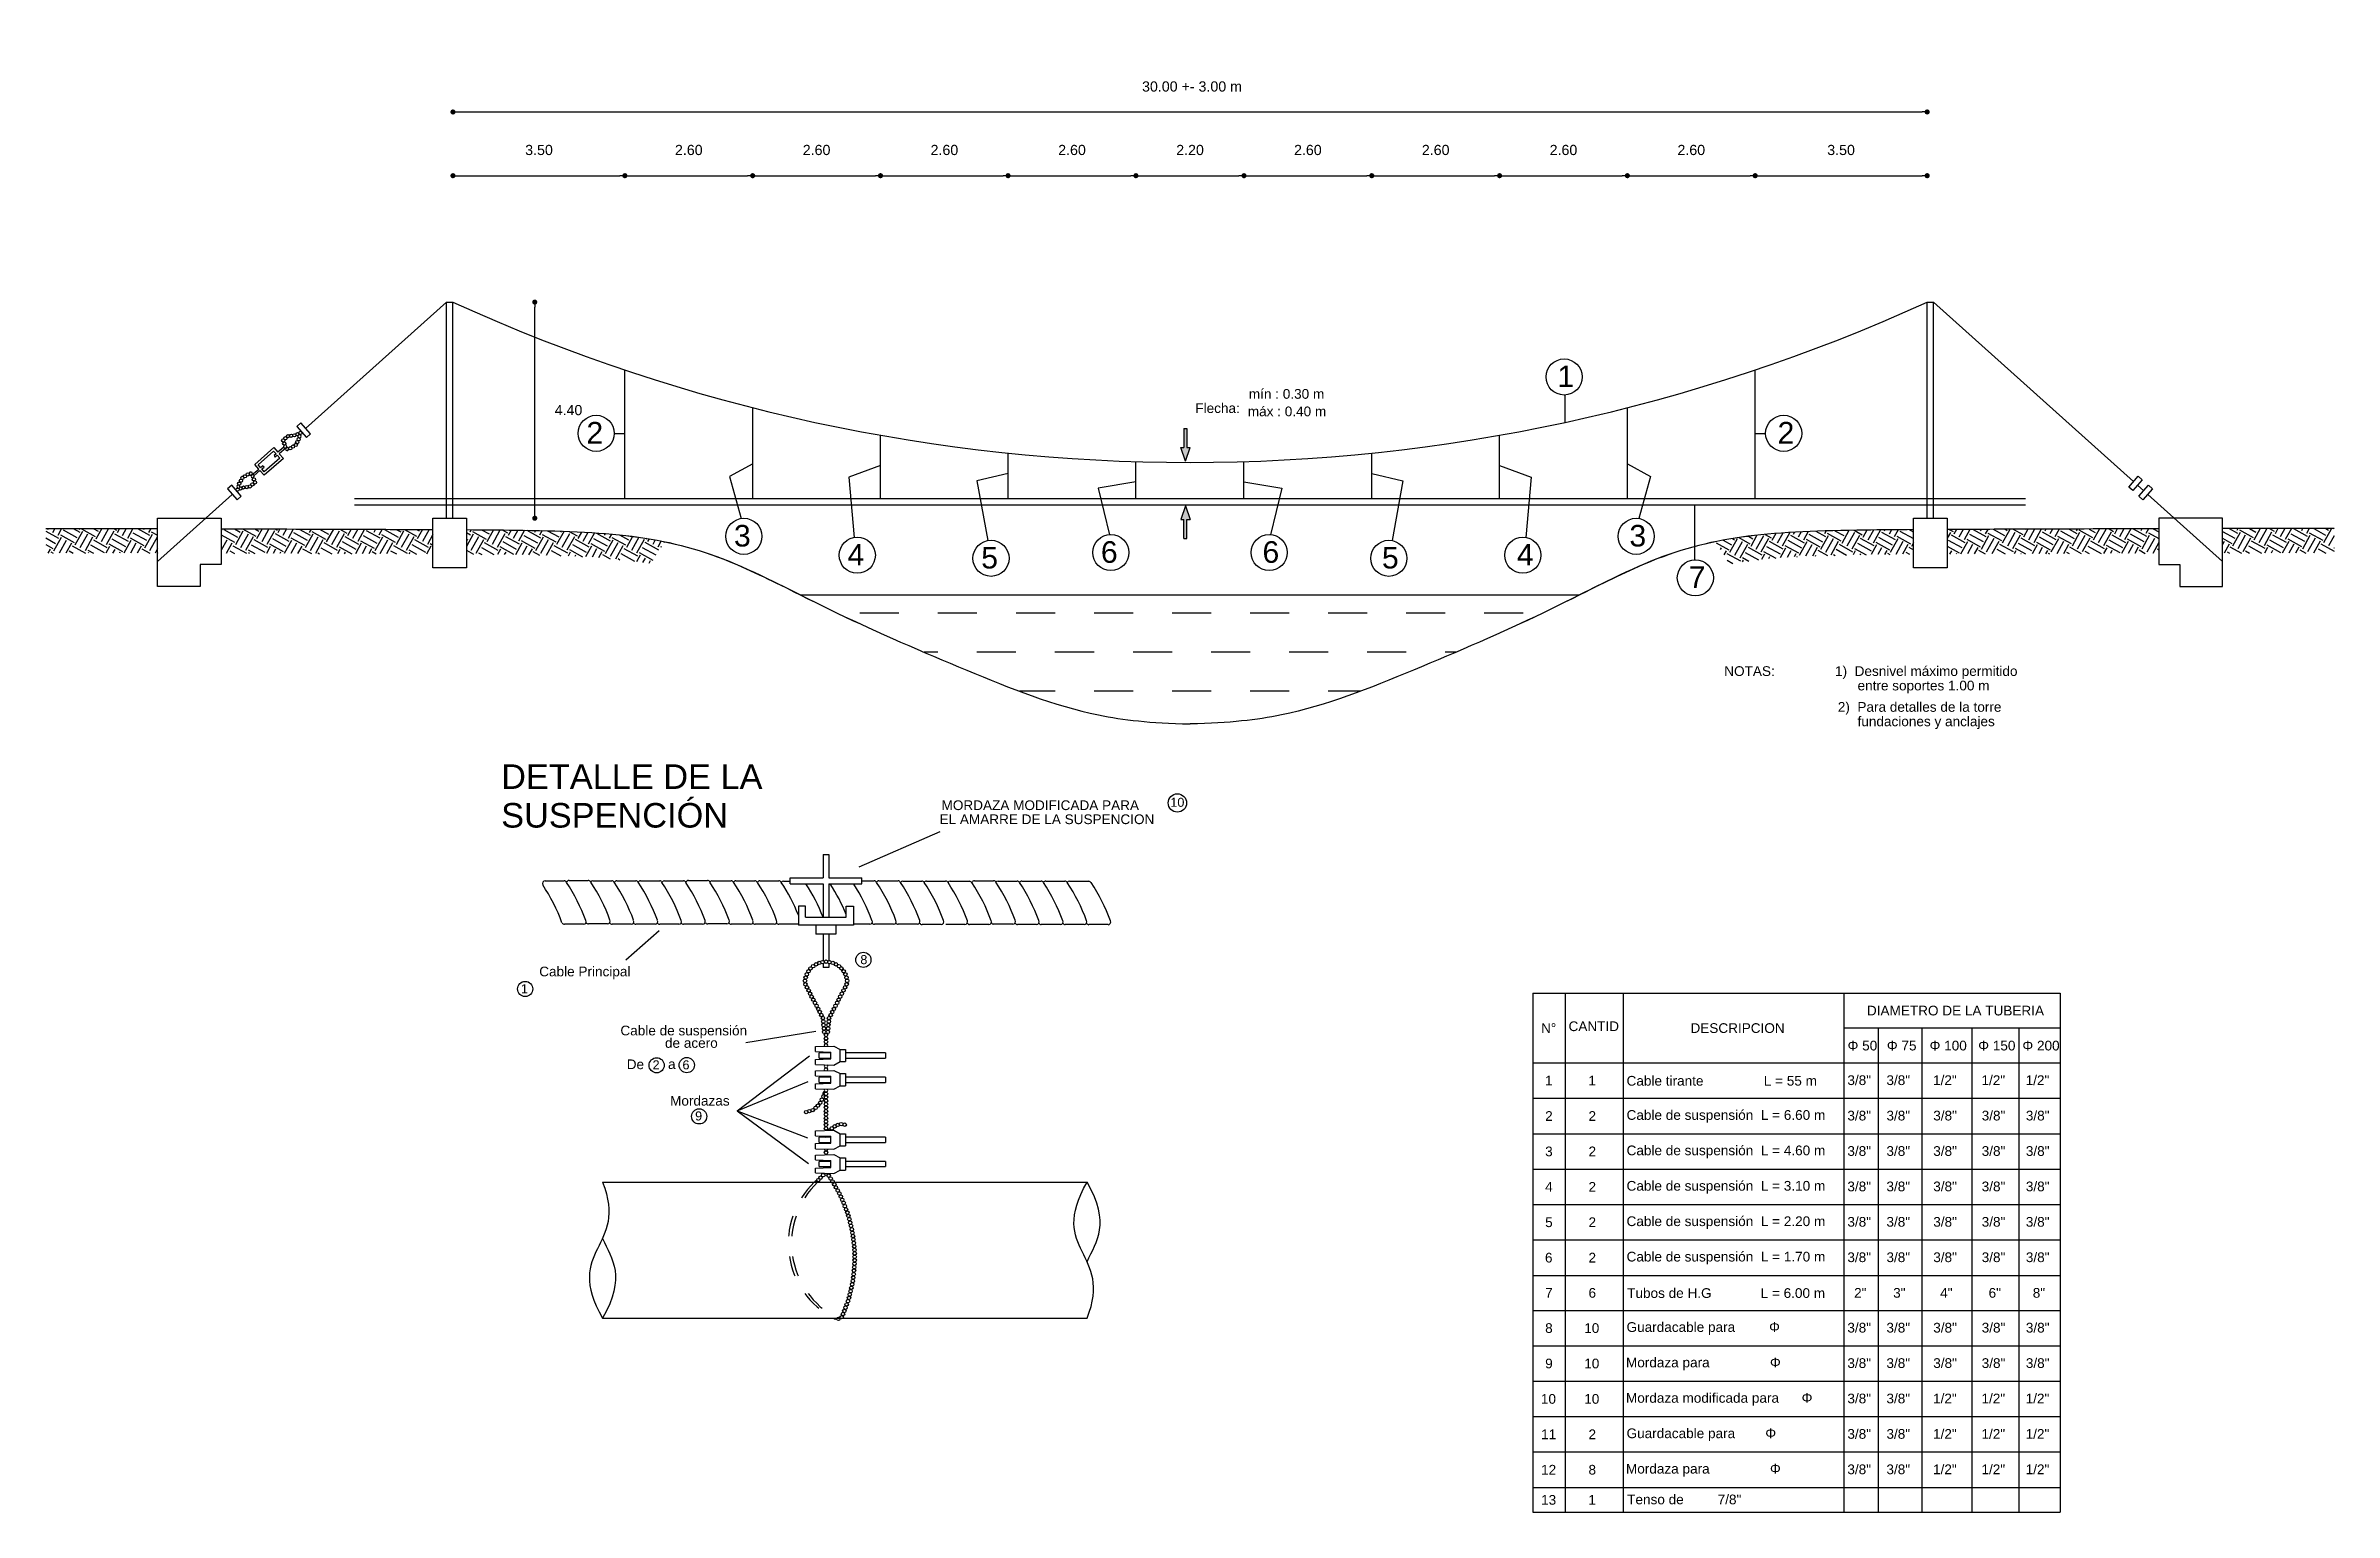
# Model space of a CAD drawing. Header units: metres. Extents: x 2644 to 4131, y 3282 to 4383.
# Drawn here: x 2910.74 to 2921.99, y 4365.56 to 4372.77 of the extents above; entities that cross this region are included whole.
import ezdxf

# ---------------------------------------------------------------- set-up
doc = ezdxf.new("R2010")
doc.units = ezdxf.units.M
doc.linetypes.add('ACAD_ISO04W100', pattern=[30, 24, -3, 0, -3])
doc.styles.get("Standard").update_dxf_attribs({"font": 'arial.ttf'})
doc.dimstyles.new('gestion', dxfattribs={"dimscale": 0, "dimtxt": 0.025, "dimasz": 0.025, "dimexe": 0.02, "dimexo": 0.07, "dimgap": 0.01, "dimtad": 2, "dimtih": 1, "dimtoh": 1, "dimzin": 0, "dimdsep": 46, "dimtxsty": 'Standard', "dimblk": 'DOT', "dimcen": 0, "dimse1": 1, "dimse2": 1, "dimadec": 0, "dimazin": 0, "dimtm": 1e-09, "dimtfac": 1, "dimtix": 1, "dimtmove": 1, "dimatfit": 0, "dimldrblk": 'DOTSMALL', "dimfxl": 1, "dimtolj": 1, "dimtzin": 0, "dimarcsym": 2})
pattern_1 = [(241, (1663.43155, 2988.91761), (0.0298835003, -0.1042161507), [0.076661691, -0.076661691]), (241, (1663.4567, 2988.90367), (0.0298835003, -0.1042161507), [0.076661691, -0.076661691]), (241, (1663.48184, 2988.889735), (0.0298835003, -0.1042161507), [0.076661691, -0.076661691]), (331, (1663.48558, 2988.87671), (0.1042161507, 0.0298835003), [0.076661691, -0.076661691]), (331, (1663.47164, 2988.851564), (0.1042161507, 0.0298835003), [0.076661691, -0.076661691]), (331, (1663.4577, 2988.82642), (0.1042161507, 0.0298835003), [0.076661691, -0.076661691])]

msp = doc.modelspace()

# ---------------------------------------------------------------- texts
for s, height, p in [('1', 0.106, (2918.169, 4371.089)), ('mín : 0.30 m', 0.04772, (2916.653, 4371.032)), ('Flecha:', 0.0477, (2916.39, 4370.962)), ('máx : 0.40 m', 0.04772, (2916.648, 4370.946)), ('2', 0.106, (2913.398, 4370.812)), ('2', 0.106, (2919.251, 4370.812)), ('3', 0.106, (2914.123, 4370.306)), ('3', 0.106, (2918.523, 4370.306)), ('4', 0.106, (2914.681, 4370.213)), ('5', 0.106, (2915.338, 4370.198)), ('6', 0.106, (2915.926, 4370.226)), ('6', 0.106, (2916.72, 4370.226)), ('5', 0.106, (2917.307, 4370.198)), ('4', 0.106, (2917.97, 4370.213)), ('7', 0.106, (2918.814, 4370.102)), ('NOTAS:                1)  Desnivel máximo permitido', 0.04772, (2918.989, 4369.67)), ('entre soportes 1.00 m', 0.04772, (2919.644, 4369.599)), ('2)  Para detalles de la torre', 0.04772, (2919.547, 4369.494)), ('fundaciones y anclajes', 0.04772, (2919.644, 4369.423)), ('DETALLE DE LA', 0.12073, (2912.979, 4369.115)), ('SUSPENCIÓN', 0.1207, (2912.979, 4368.925)), ('MORDAZA MODIFICADA PARA', 0.04772, (2915.143, 4369.011)), ('10', 0.0445, (2916.267, 4369.027)), ('EL AMARRE DE LA SUSPENCION', 0.04772, (2915.133, 4368.942)), ('Cable Principal', 0.04772, (2913.166, 4368.194)), ('8', 0.0445, (2914.744, 4368.254)), ('1', 0.0445, (2913.076, 4368.111)), ('DIAMETRO DE LA TUBERIA', 0.04772, (2919.69, 4368.002)), ('Cable de suspensión', 0.04772, (2913.565, 4367.904)), ('de acero', 0.0477, (2913.784, 4367.843)), ('N°', 0.0477, (2918.089, 4367.916)), ('CANTID', 0.0477, (2918.224, 4367.925)), ('DESCRIPCION', 0.04772, (2918.823, 4367.916)), ('De', 0.0477, (2913.596, 4367.738)), ('2', 0.0445, (2913.723, 4367.737)), ('a', 0.0477, (2913.799, 4367.739)), ('6', 0.0445, (2913.87, 4367.737)), ('Φ 50', 0.0477, (2919.595, 4367.83)), ('Φ 75', 0.0477, (2919.788, 4367.83)), ('Φ 100', 0.0477, (2919.998, 4367.83)), ('Φ 150', 0.0477, (2920.237, 4367.83)), ('Φ 200', 0.0477, (2920.454, 4367.83)), ('1', 0.0477, (2918.108, 4367.658)), ('1', 0.0477, (2918.321, 4367.658)), ('Cable tirante                L = 55 m', 0.04772, (2918.509, 4367.657)), ('3/8"', 0.0477, (2919.594, 4367.66)), ('3/8"', 0.0477, (2919.786, 4367.66)), ('1/2"', 0.0477, (2920.015, 4367.66)), ('1/2"', 0.0477, (2920.253, 4367.66)), ('1/2"', 0.0477, (2920.47, 4367.66)), ('Mordazas', 0.0477, (2913.809, 4367.559)), ('9', 0.0445, (2913.932, 4367.486)), ('2', 0.0477, (2918.109, 4367.484)), ('2', 0.0477, (2918.322, 4367.484)), ('Cable de suspensión  L = 6.60 m', 0.04772, (2918.509, 4367.489)), ('3/8"', 0.0477, (2919.594, 4367.486)), ('3/8"', 0.0477, (2919.786, 4367.486)), ('3/8"', 0.0477, (2920.016, 4367.486)), ('3/8"', 0.0477, (2920.254, 4367.486)), ('3/8"', 0.0477, (2920.471, 4367.486)), ('3', 0.0477, (2918.109, 4367.31)), ('2', 0.0477, (2918.322, 4367.31)), ('Cable de suspensión  L = 4.60 m', 0.04772, (2918.509, 4367.315)), ('3/8"', 0.0477, (2919.594, 4367.312)), ('3/8"', 0.0477, (2919.786, 4367.312)), ('3/8"', 0.0477, (2920.016, 4367.312)), ('3/8"', 0.0477, (2920.254, 4367.312)), ('3/8"', 0.0477, (2920.471, 4367.312)), ('4', 0.0477, (2918.109, 4367.136)), ('2', 0.0477, (2918.322, 4367.136)), ('Cable de suspensión  L = 3.10 m', 0.04772, (2918.509, 4367.141)), ('3/8"', 0.0477, (2919.594, 4367.138)), ('3/8"', 0.0477, (2919.786, 4367.138)), ('3/8"', 0.0477, (2920.016, 4367.138)), ('3/8"', 0.0477, (2920.254, 4367.138)), ('3/8"', 0.0477, (2920.471, 4367.138)), ('5', 0.0477, (2918.109, 4366.962)), ('2', 0.0477, (2918.322, 4366.962)), ('Cable de suspensión  L = 2.20 m', 0.04772, (2918.509, 4366.967)), ('3/8"', 0.0477, (2919.594, 4366.964)), ('3/8"', 0.0477, (2919.786, 4366.964)), ('3/8"', 0.0477, (2920.016, 4366.964)), ('3/8"', 0.0477, (2920.254, 4366.964)), ('3/8"', 0.0477, (2920.471, 4366.964)), ('6', 0.0477, (2918.108, 4366.788)), ('2', 0.0477, (2918.322, 4366.788)), ('Cable de suspensión  L = 1.70 m', 0.04772, (2918.509, 4366.793)), ('3/8"', 0.0477, (2919.594, 4366.79)), ('3/8"', 0.0477, (2919.786, 4366.79)), ('3/8"', 0.0477, (2920.016, 4366.79)), ('3/8"', 0.0477, (2920.254, 4366.79)), ('3/8"', 0.0477, (2920.471, 4366.79)), ('7', 0.0477, (2918.109, 4366.615)), ('6', 0.0477, (2918.322, 4366.615)), ('Tubos de H.G             L = 6.00 m', 0.04772, (2918.512, 4366.614)), ('2"', 0.0477, (2919.627, 4366.615)), ('3"', 0.0477, (2919.819, 4366.615)), ('4"', 0.0477, (2920.05, 4366.615)), ('6"', 0.0477, (2920.288, 4366.615)), ('8"', 0.0477, (2920.505, 4366.615)), ('8', 0.0477, (2918.109, 4366.442)), ('10', 0.0477, (2918.301, 4366.442)), ('Guardacable para         Φ', 0.04772, (2918.509, 4366.447)), ('3/8"', 0.0477, (2919.594, 4366.444)), ('3/8"', 0.0477, (2919.786, 4366.444)), ('3/8"', 0.0477, (2920.016, 4366.444)), ('3/8"', 0.0477, (2920.254, 4366.444)), ('3/8"', 0.0477, (2920.471, 4366.444)), ('9', 0.0477, (2918.109, 4366.268)), ('10', 0.0477, (2918.301, 4366.268)), ('Mordaza para                Φ', 0.04772, (2918.506, 4366.273)), ('3/8"', 0.0477, (2919.594, 4366.27)), ('3/8"', 0.0477, (2919.786, 4366.27)), ('3/8"', 0.0477, (2920.016, 4366.27)), ('3/8"', 0.0477, (2920.254, 4366.27)), ('3/8"', 0.0477, (2920.471, 4366.27)), ('10', 0.0477, (2918.088, 4366.094)), ('10', 0.0477, (2918.301, 4366.094)), ('Mordaza modificada para      Φ', 0.04772, (2918.506, 4366.099)), ('3/8"', 0.0477, (2919.594, 4366.096)), ('3/8"', 0.0477, (2919.786, 4366.096)), ('1/2"', 0.0477, (2920.015, 4366.096)), ('1/2"', 0.0477, (2920.253, 4366.096)), ('1/2"', 0.0477, (2920.47, 4366.096)), ('Guardacable para        Φ', 0.04772, (2918.509, 4365.925)), ('3/8"', 0.0477, (2919.594, 4365.922)), ('3/8"', 0.0477, (2919.786, 4365.922)), ('1/2"', 0.0477, (2920.015, 4365.922)), ('1/2"', 0.0477, (2920.253, 4365.922)), ('1/2"', 0.0477, (2920.47, 4365.922)), ('11', 0.0477, (2918.089, 4365.92)), ('2', 0.0477, (2918.322, 4365.92)), ('12', 0.0477, (2918.089, 4365.746)), ('8', 0.0477, (2918.322, 4365.746)), ('Mordaza para                Φ', 0.04772, (2918.506, 4365.751)), ('3/8"', 0.0477, (2919.594, 4365.748)), ('3/8"', 0.0477, (2919.786, 4365.748)), ('1/2"', 0.0477, (2920.015, 4365.748)), ('1/2"', 0.0477, (2920.253, 4365.748)), ('1/2"', 0.0477, (2920.47, 4365.748)), ('13', 0.0477, (2918.089, 4365.598)), ('1', 0.0477, (2918.321, 4365.598)), ('Tenso de         7/8"', 0.04772, (2918.512, 4365.6))]:
    msp.add_text(s, height=height).set_placement(p)

# ---------------------------------------------------------------- blocks, each defined once
blk = doc.blocks.new('_Dot')
at = {"color": 0, "linetype": 'ByBlock', "lineweight": -2}
blk.add_line((-0.5, 0), (-1, 0), dxfattribs=at)
at = {"color": 0, "linetype": 'ByBlock', "const_width": 0.5}
blk.add_lwpolyline([(-0.25, 0, 1), (0.25, 0, 1)], format="xyb", close=True, dxfattribs=at)
blk = doc.blocks.new('*D625')
at = {"color": 0, "lineweight": -2, "transparency": 16777216}
blk.add_line((2912.767, 4372.441), (2919.961, 4372.441), dxfattribs=at)
at = {"layer": 'Defpoints', "color": 0, "transparency": 16777216}
for p in [(2919.986, 4372.441), (2912.742, 4370.542), (2919.986, 4370.542)]:
    blk.add_point(p, dxfattribs=at)
at = {"color": 0, "lineweight": -2, "transparency": 16777216, "xscale": 0.025, "yscale": 0.025, "zscale": 0.025, "rotation": 180}
blk.add_blockref('_Dot', (2912.742, 4372.441), dxfattribs=at)
at = {"color": 0, "lineweight": -2, "transparency": 16777216, "xscale": 0.025, "yscale": 0.025, "zscale": 0.025}
blk.add_blockref('_Dot', (2919.986, 4372.441), dxfattribs=at)
at = {"color": 0, "transparency": 16777216, "insert": (2916.364, 4372.566), "char_height": 0.05, "attachment_point": 5}
blk.add_mtext('\\A1; 30.00 +- 3.00 m', dxfattribs=at)
blk = doc.blocks.new('_DotSmall')
at = {"color": 0, "linetype": 'ByBlock', "const_width": 0.5}
blk.add_lwpolyline([(-0.0625, 0, 1), (0.0625, 0, 1)], format="xyb", close=True, dxfattribs=at)
blk = doc.blocks.new('*D626')
at = {"color": 0, "lineweight": -2, "transparency": 16777216}
blk.add_line((2913.144, 4370.47), (2913.144, 4371.482), dxfattribs=at)
at = {"layer": 'Defpoints', "color": 0, "transparency": 16777216}
for p in [(2912.742, 4371.507), (2913.144, 4371.507), (2912.742, 4370.445)]:
    blk.add_point(p, dxfattribs=at)
at = {"color": 0, "lineweight": -2, "transparency": 16777216, "xscale": 0.025, "yscale": 0.025, "zscale": 0.025}
for p, rotation in [((2913.144, 4371.507), 90), ((2913.144, 4370.445), 270)]:
    blk.add_blockref('_Dot', p, dxfattribs=dict(at, rotation=rotation))
at = {"color": 0, "transparency": 16777216, "insert": (2913.31, 4370.976), "char_height": 0.05, "attachment_point": 5}
blk.add_mtext('\\A1;4.40', dxfattribs=at)
blk = doc.blocks.new('*D627')
at = {"color": 0, "lineweight": -2, "transparency": 16777216}
blk.add_line((2912.767, 4372.128), (2913.562, 4372.128), dxfattribs=at)
at = {"layer": 'Defpoints', "color": 0, "transparency": 16777216}
for p in [(2913.587, 4372.128), (2912.742, 4370.542), (2913.587, 4370.542)]:
    blk.add_point(p, dxfattribs=at)
at = {"color": 0, "lineweight": -2, "transparency": 16777216, "xscale": 0.025, "yscale": 0.025, "zscale": 0.025, "rotation": 180}
blk.add_blockref('_Dot', (2912.742, 4372.128), dxfattribs=at)
at = {"color": 0, "lineweight": -2, "transparency": 16777216, "xscale": 0.025, "yscale": 0.025, "zscale": 0.025}
blk.add_blockref('_Dot', (2913.587, 4372.128), dxfattribs=at)
at = {"color": 0, "transparency": 16777216, "insert": (2913.165, 4372.254), "char_height": 0.05, "attachment_point": 5}
blk.add_mtext('\\A1;3.50', dxfattribs=at)
blk = doc.blocks.new('*D628')
at = {"color": 0, "lineweight": -2, "transparency": 16777216}
blk.add_line((2913.612, 4372.128), (2914.19, 4372.128), dxfattribs=at)
at = {"layer": 'Defpoints', "color": 0, "transparency": 16777216}
for p in [(2914.215, 4372.128), (2913.587, 4370.542), (2914.215, 4370.542)]:
    blk.add_point(p, dxfattribs=at)
at = {"color": 0, "lineweight": -2, "transparency": 16777216, "xscale": 0.025, "yscale": 0.025, "zscale": 0.025, "rotation": 180}
blk.add_blockref('_Dot', (2913.587, 4372.128), dxfattribs=at)
at = {"color": 0, "lineweight": -2, "transparency": 16777216, "xscale": 0.025, "yscale": 0.025, "zscale": 0.025}
blk.add_blockref('_Dot', (2914.215, 4372.128), dxfattribs=at)
at = {"color": 0, "transparency": 16777216, "insert": (2913.901, 4372.254), "char_height": 0.05, "attachment_point": 5}
blk.add_mtext('\\A1;2.60', dxfattribs=at)
blk = doc.blocks.new('*D629')
at = {"color": 0, "lineweight": -2, "transparency": 16777216}
blk.add_line((2914.24, 4372.128), (2914.818, 4372.128), dxfattribs=at)
at = {"layer": 'Defpoints', "color": 0, "transparency": 16777216}
for p in [(2914.843, 4372.128), (2914.215, 4370.542), (2914.843, 4370.542)]:
    blk.add_point(p, dxfattribs=at)
at = {"color": 0, "lineweight": -2, "transparency": 16777216, "xscale": 0.025, "yscale": 0.025, "zscale": 0.025, "rotation": 180}
blk.add_blockref('_Dot', (2914.215, 4372.128), dxfattribs=at)
at = {"color": 0, "lineweight": -2, "transparency": 16777216, "xscale": 0.025, "yscale": 0.025, "zscale": 0.025}
blk.add_blockref('_Dot', (2914.843, 4372.128), dxfattribs=at)
at = {"color": 0, "transparency": 16777216, "insert": (2914.529, 4372.254), "char_height": 0.05, "attachment_point": 5}
blk.add_mtext('\\A1;2.60', dxfattribs=at)
blk = doc.blocks.new('*D630')
at = {"color": 0, "lineweight": -2, "transparency": 16777216}
blk.add_line((2914.868, 4372.128), (2915.445, 4372.128), dxfattribs=at)
at = {"layer": 'Defpoints', "color": 0, "transparency": 16777216}
for p in [(2915.47, 4372.128), (2914.843, 4370.542), (2915.47, 4370.542)]:
    blk.add_point(p, dxfattribs=at)
at = {"color": 0, "lineweight": -2, "transparency": 16777216, "xscale": 0.025, "yscale": 0.025, "zscale": 0.025, "rotation": 180}
blk.add_blockref('_Dot', (2914.843, 4372.128), dxfattribs=at)
at = {"color": 0, "lineweight": -2, "transparency": 16777216, "xscale": 0.025, "yscale": 0.025, "zscale": 0.025}
blk.add_blockref('_Dot', (2915.47, 4372.128), dxfattribs=at)
at = {"color": 0, "transparency": 16777216, "insert": (2915.157, 4372.254), "char_height": 0.05, "attachment_point": 5}
blk.add_mtext('\\A1;2.60', dxfattribs=at)
blk = doc.blocks.new('*D631')
at = {"color": 0, "lineweight": -2, "transparency": 16777216}
blk.add_line((2915.495, 4372.128), (2916.073, 4372.128), dxfattribs=at)
at = {"layer": 'Defpoints', "color": 0, "transparency": 16777216}
for p in [(2916.098, 4372.128), (2915.47, 4370.542), (2916.098, 4370.542)]:
    blk.add_point(p, dxfattribs=at)
at = {"color": 0, "lineweight": -2, "transparency": 16777216, "xscale": 0.025, "yscale": 0.025, "zscale": 0.025, "rotation": 180}
blk.add_blockref('_Dot', (2915.47, 4372.128), dxfattribs=at)
at = {"color": 0, "lineweight": -2, "transparency": 16777216, "xscale": 0.025, "yscale": 0.025, "zscale": 0.025}
blk.add_blockref('_Dot', (2916.098, 4372.128), dxfattribs=at)
at = {"color": 0, "transparency": 16777216, "insert": (2915.784, 4372.254), "char_height": 0.05, "attachment_point": 5}
blk.add_mtext('\\A1;2.60', dxfattribs=at)
blk = doc.blocks.new('*D632')
at = {"color": 0, "lineweight": -2, "transparency": 16777216}
blk.add_line((2916.123, 4372.128), (2916.604, 4372.128), dxfattribs=at)
at = {"layer": 'Defpoints', "color": 0, "transparency": 16777216}
for p in [(2916.629, 4372.128), (2916.098, 4370.542), (2916.629, 4370.542)]:
    blk.add_point(p, dxfattribs=at)
at = {"color": 0, "lineweight": -2, "transparency": 16777216, "xscale": 0.025, "yscale": 0.025, "zscale": 0.025, "rotation": 180}
blk.add_blockref('_Dot', (2916.098, 4372.128), dxfattribs=at)
at = {"color": 0, "lineweight": -2, "transparency": 16777216, "xscale": 0.025, "yscale": 0.025, "zscale": 0.025}
blk.add_blockref('_Dot', (2916.629, 4372.128), dxfattribs=at)
at = {"color": 0, "transparency": 16777216, "insert": (2916.364, 4372.254), "char_height": 0.05, "attachment_point": 5}
blk.add_mtext('\\A1;2.20', dxfattribs=at)
blk = doc.blocks.new('*D633')
at = {"color": 0, "lineweight": -2, "transparency": 16777216}
blk.add_line((2916.654, 4372.128), (2917.232, 4372.128), dxfattribs=at)
at = {"layer": 'Defpoints', "color": 0, "transparency": 16777216}
for p in [(2917.257, 4372.128), (2916.629, 4370.542), (2917.257, 4370.542)]:
    blk.add_point(p, dxfattribs=at)
at = {"color": 0, "lineweight": -2, "transparency": 16777216, "xscale": 0.025, "yscale": 0.025, "zscale": 0.025, "rotation": 180}
blk.add_blockref('_Dot', (2916.629, 4372.128), dxfattribs=at)
at = {"color": 0, "lineweight": -2, "transparency": 16777216, "xscale": 0.025, "yscale": 0.025, "zscale": 0.025}
blk.add_blockref('_Dot', (2917.257, 4372.128), dxfattribs=at)
at = {"color": 0, "transparency": 16777216, "insert": (2916.943, 4372.254), "char_height": 0.05, "attachment_point": 5}
blk.add_mtext('\\A1;2.60', dxfattribs=at)
blk = doc.blocks.new('*D634')
at = {"color": 0, "lineweight": -2, "transparency": 16777216}
blk.add_line((2917.282, 4372.128), (2917.86, 4372.128), dxfattribs=at)
at = {"layer": 'Defpoints', "color": 0, "transparency": 16777216}
for p in [(2917.885, 4372.128), (2917.257, 4370.542), (2917.885, 4370.542)]:
    blk.add_point(p, dxfattribs=at)
at = {"color": 0, "lineweight": -2, "transparency": 16777216, "xscale": 0.025, "yscale": 0.025, "zscale": 0.025, "rotation": 180}
blk.add_blockref('_Dot', (2917.257, 4372.128), dxfattribs=at)
at = {"color": 0, "lineweight": -2, "transparency": 16777216, "xscale": 0.025, "yscale": 0.025, "zscale": 0.025}
blk.add_blockref('_Dot', (2917.885, 4372.128), dxfattribs=at)
at = {"color": 0, "transparency": 16777216, "insert": (2917.571, 4372.254), "char_height": 0.05, "attachment_point": 5}
blk.add_mtext('\\A1;2.60', dxfattribs=at)
blk = doc.blocks.new('*D635')
at = {"color": 0, "lineweight": -2, "transparency": 16777216}
blk.add_line((2917.91, 4372.128), (2918.488, 4372.128), dxfattribs=at)
at = {"layer": 'Defpoints', "color": 0, "transparency": 16777216}
for p in [(2918.513, 4372.128), (2917.885, 4370.542), (2918.513, 4370.542)]:
    blk.add_point(p, dxfattribs=at)
at = {"color": 0, "lineweight": -2, "transparency": 16777216, "xscale": 0.025, "yscale": 0.025, "zscale": 0.025, "rotation": 180}
blk.add_blockref('_Dot', (2917.885, 4372.128), dxfattribs=at)
at = {"color": 0, "lineweight": -2, "transparency": 16777216, "xscale": 0.025, "yscale": 0.025, "zscale": 0.025}
blk.add_blockref('_Dot', (2918.513, 4372.128), dxfattribs=at)
at = {"color": 0, "transparency": 16777216, "insert": (2918.199, 4372.254), "char_height": 0.05, "attachment_point": 5}
blk.add_mtext('\\A1;2.60', dxfattribs=at)
blk = doc.blocks.new('*D636')
at = {"color": 0, "lineweight": -2, "transparency": 16777216}
blk.add_line((2918.538, 4372.128), (2919.116, 4372.128), dxfattribs=at)
at = {"layer": 'Defpoints', "color": 0, "transparency": 16777216}
for p in [(2919.141, 4372.128), (2918.513, 4370.542), (2919.141, 4370.542)]:
    blk.add_point(p, dxfattribs=at)
at = {"color": 0, "lineweight": -2, "transparency": 16777216, "xscale": 0.025, "yscale": 0.025, "zscale": 0.025, "rotation": 180}
blk.add_blockref('_Dot', (2918.513, 4372.128), dxfattribs=at)
at = {"color": 0, "lineweight": -2, "transparency": 16777216, "xscale": 0.025, "yscale": 0.025, "zscale": 0.025}
blk.add_blockref('_Dot', (2919.141, 4372.128), dxfattribs=at)
at = {"color": 0, "transparency": 16777216, "insert": (2918.827, 4372.254), "char_height": 0.05, "attachment_point": 5}
blk.add_mtext('\\A1;2.60', dxfattribs=at)
blk = doc.blocks.new('*D637')
at = {"color": 0, "lineweight": -2, "transparency": 16777216}
blk.add_line((2919.166, 4372.128), (2919.961, 4372.128), dxfattribs=at)
at = {"layer": 'Defpoints', "color": 0, "transparency": 16777216}
for p in [(2919.986, 4372.128), (2919.141, 4370.542), (2919.986, 4370.542)]:
    blk.add_point(p, dxfattribs=at)
at = {"color": 0, "lineweight": -2, "transparency": 16777216, "xscale": 0.025, "yscale": 0.025, "zscale": 0.025, "rotation": 180}
blk.add_blockref('_Dot', (2919.141, 4372.128), dxfattribs=at)
at = {"color": 0, "lineweight": -2, "transparency": 16777216, "xscale": 0.025, "yscale": 0.025, "zscale": 0.025}
blk.add_blockref('_Dot', (2919.986, 4372.128), dxfattribs=at)
at = {"color": 0, "transparency": 16777216, "insert": (2919.563, 4372.254), "char_height": 0.05, "attachment_point": 5}
blk.add_mtext('\\A1;3.50', dxfattribs=at)

# ---------------------------------------------------------------- dimensions: what is measured, and where the dimension line sits
for base, p1, p2, text, picture, middle in [((2919.986, 4372.441), (2912.742, 4370.542), (2919.986, 4370.542), ' 30.00 +- 3.00 m', '*D625', (2916.364, 4372.566)), ((2913.587, 4372.128), (2912.742, 4370.542), (2913.587, 4370.542), '3.50', '*D627', (2913.165, 4372.254)), ((2914.215, 4372.128), (2913.587, 4370.542), (2914.215, 4370.542), '2.60', '*D628', (2913.901, 4372.254)), ((2914.843, 4372.128), (2914.215, 4370.542), (2914.843, 4370.542), '2.60', '*D629', (2914.529, 4372.254)), ((2915.47, 4372.128), (2914.843, 4370.542), (2915.47, 4370.542), '2.60', '*D630', (2915.157, 4372.254)), ((2916.098, 4372.128), (2915.47, 4370.542), (2916.098, 4370.542), '2.60', '*D631', (2915.784, 4372.254)), ((2916.629, 4372.128), (2916.098, 4370.542), (2916.629, 4370.542), '2.20', '*D632', (2916.364, 4372.254)), ((2917.257, 4372.128), (2916.629, 4370.542), (2917.257, 4370.542), '2.60', '*D633', (2916.943, 4372.254)), ((2917.885, 4372.128), (2917.257, 4370.542), (2917.885, 4370.542), '2.60', '*D634', (2917.571, 4372.254)), ((2918.513, 4372.128), (2917.885, 4370.542), (2918.513, 4370.542), '2.60', '*D635', (2918.199, 4372.254)), ((2919.141, 4372.128), (2918.513, 4370.542), (2919.141, 4370.542), '2.60', '*D636', (2918.827, 4372.254)), ((2919.986, 4372.128), (2919.141, 4370.542), (2919.986, 4370.542), '3.50', '*D637', (2919.563, 4372.254))]:
    dim = msp.add_linear_dim(base=base, p1=p1, p2=p2, text=text, dimstyle='gestion', override={"dimscale": 1, "dimtxt": 0.05, "dimgap": 0.1})
    dim.commit()
    dim.dimension.update_dxf_attribs({"geometry": picture, "text_midpoint": middle})
dim = msp.add_linear_dim(base=(2913.144, 4371.507), p1=(2912.742, 4370.445), p2=(2912.742, 4371.507), angle=90, text='4.40', dimstyle='gestion', override={"dimscale": 1, "dimtxt": 0.05, "dimgap": 0.1})
dim.commit()
dim.dimension.update_dxf_attribs({"geometry": '*D626', "text_midpoint": (2913.31, 4370.976)})

# ---------------------------------------------------------------- hatches: boundary and pattern name
at = {"transparency": 33554656}
h = msp.add_hatch(color=256, dxfattribs=at)
h.dxf.hatch_style = 1
h.paths.add_polyline_path([(2916.348, 4370.886), (2916.334, 4370.886), (2916.334, 4370.793), (2916.318, 4370.793), (2916.341, 4370.725), (2916.364, 4370.793), (2916.348, 4370.793)])
h = msp.add_hatch(color=256, dxfattribs=at)
h.dxf.hatch_style = 1
h.paths.add_polyline_path([(2916.341, 4370.506), (2916.318, 4370.439), (2916.334, 4370.439), (2916.334, 4370.345), (2916.348, 4370.345), (2916.348, 4370.439), (2916.364, 4370.439)])
at = {"transparency": 33554687}
h = msp.add_hatch(dxfattribs=at)
h.set_pattern_fill('EARTH', color=256, scale=0.012073, angle=241)
h.set_pattern_definition(pattern_1)
edge = h.paths.add_edge_path()
edge.add_spline(control_points=[(2911.291, 4370.394), (2911.135, 4370.394), (2910.954, 4370.394), (2910.741, 4370.394)], knot_values=[0, 0, 0, 0, 0.223346, 0.223346, 0.223346, 0.223346], degree=3, periodic=0)
edge.add_line((2910.741, 4370.394), (2910.741, 4370.273))
edge.add_spline(control_points=[(2910.741, 4370.273), (2910.933, 4370.273), (2911.099, 4370.273), (2911.26, 4370.273), (2911.276, 4370.273), (2911.291, 4370.273)], knot_values=[0, 0, 0, 0, 0.201552, 0.201552, 0.223346, 0.223346, 0.223346, 0.223346], degree=3, periodic=0)
edge.add_line((2911.291, 4370.273), (2911.291, 4370.394))
h = msp.add_hatch(dxfattribs=at)
h.set_pattern_fill('EARTH', color=256, scale=0.012073, angle=241)
h.set_pattern_definition(pattern_1)
edge = h.paths.add_edge_path()
edge.add_spline(control_points=[(2912.644, 4370.39), (2912.536, 4370.39), (2912.259, 4370.391), (2911.939, 4370.392), (2911.604, 4370.393)], knot_values=[0.391055, 0.391055, 0.391055, 0.391055, 0.816754, 1.425699, 1.425699, 1.425699, 1.425699], degree=3, periodic=0)
edge.add_line((2911.604, 4370.393), (2911.604, 4370.272))
edge.add_spline(control_points=[(2911.604, 4370.272), (2911.715, 4370.272), (2911.81, 4370.272), (2912.06, 4370.271), (2912.182, 4370.27), (2912.419, 4370.27), (2912.534, 4370.269), (2912.643, 4370.269)], knot_values=[0.391202, 0.391202, 0.391202, 0.391202, 0.592546, 0.592546, 0.995527, 0.995527, 1.425699, 1.425699, 1.425699, 1.425699], degree=3, periodic=0)
edge.add_line((2912.644, 4370.269), (2912.644, 4370.39))
h = msp.add_hatch(dxfattribs=at)
h.set_pattern_fill('EARTH', color=256, scale=0.012073, angle=241)
h.set_pattern_definition(pattern_1)
edge = h.paths.add_edge_path()
edge.add_spline(control_points=[(2913.783, 4370.33), (2913.731, 4370.34), (2913.516, 4370.375), (2913.198, 4370.386), (2912.892, 4370.388), (2912.808, 4370.389)], knot_values=[1.649805, 1.649805, 1.649805, 1.649805, 1.976795, 2.976795, 3.32699, 3.32699, 3.32699, 3.32699], degree=3, periodic=0)
edge.add_line((2912.808, 4370.389), (2912.808, 4370.268))
edge.add_spline(control_points=[(2912.808, 4370.268), (2912.933, 4370.267), (2913.048, 4370.266), (2913.263, 4370.261), (2913.363, 4370.258), (2913.547, 4370.244), (2913.63, 4370.235), (2913.71, 4370.221), (2913.711, 4370.22), (2913.713, 4370.22)], knot_values=[1.650847, 1.650847, 1.650847, 1.650847, 2.174145, 2.174145, 2.698486, 2.698486, 3.216199, 3.216199, 3.22529, 3.22529, 3.22529, 3.22529], degree=3, periodic=0)
edge.add_line((2913.713, 4370.22), (2913.783, 4370.33))
h = msp.add_hatch(dxfattribs=at)
h.set_pattern_fill('EARTH', color=256, scale=0.012073, angle=241)
h.set_pattern_definition(pattern_1)
edge = h.paths.add_edge_path()
edge.add_spline(control_points=[(2918.945, 4370.33), (2918.997, 4370.34), (2919.212, 4370.375), (2919.53, 4370.386), (2919.836, 4370.388), (2919.919, 4370.389)], knot_values=[1.649805, 1.649805, 1.649805, 1.649805, 1.976795, 2.976795, 3.32699, 3.32699, 3.32699, 3.32699], degree=3, periodic=0)
edge.add_line((2919.919, 4370.389), (2919.919, 4370.268))
edge.add_spline(control_points=[(2919.919, 4370.268), (2919.795, 4370.267), (2919.68, 4370.266), (2919.464, 4370.261), (2919.365, 4370.258), (2919.181, 4370.244), (2919.098, 4370.235), (2919.018, 4370.221), (2919.016, 4370.22), (2919.015, 4370.22)], knot_values=[1.650847, 1.650847, 1.650847, 1.650847, 2.174145, 2.174145, 2.698486, 2.698486, 3.216199, 3.216199, 3.22529, 3.22529, 3.22529, 3.22529], degree=3, periodic=0)
edge.add_line((2919.015, 4370.22), (2918.945, 4370.33))
h = msp.add_hatch(dxfattribs=at)
h.set_pattern_fill('EARTH', color=256, scale=0.012073, angle=241)
h.set_pattern_definition(pattern_1)
edge = h.paths.add_edge_path()
edge.add_spline(control_points=[(2920.084, 4370.39), (2920.192, 4370.39), (2920.469, 4370.391), (2920.788, 4370.392), (2921.124, 4370.393)], knot_values=[0.391055, 0.391055, 0.391055, 0.391055, 0.816754, 1.425699, 1.425699, 1.425699, 1.425699], degree=3, periodic=0)
edge.add_line((2921.124, 4370.393), (2921.124, 4370.272))
edge.add_spline(control_points=[(2921.124, 4370.272), (2921.013, 4370.272), (2920.918, 4370.272), (2920.668, 4370.271), (2920.546, 4370.27), (2920.308, 4370.27), (2920.193, 4370.269), (2920.085, 4370.269)], knot_values=[0.391202, 0.391202, 0.391202, 0.391202, 0.592546, 0.592546, 0.995527, 0.995527, 1.425699, 1.425699, 1.425699, 1.425699], degree=3, periodic=0)
edge.add_line((2920.084, 4370.269), (2920.084, 4370.39))
h = msp.add_hatch(dxfattribs=at)
h.set_pattern_fill('EARTH', color=256, scale=0.012073, angle=241)
h.set_pattern_definition(pattern_1)
edge = h.paths.add_edge_path()
edge.add_spline(control_points=[(2921.437, 4370.394), (2921.593, 4370.394), (2921.774, 4370.394), (2921.986, 4370.394)], knot_values=[0, 0, 0, 0, 0.223346, 0.223346, 0.223346, 0.223346], degree=3, periodic=0)
edge.add_line((2921.986, 4370.394), (2921.986, 4370.273))
edge.add_spline(control_points=[(2921.986, 4370.273), (2921.795, 4370.273), (2921.629, 4370.273), (2921.468, 4370.273), (2921.452, 4370.273), (2921.437, 4370.273)], knot_values=[0, 0, 0, 0, 0.201552, 0.201552, 0.223346, 0.223346, 0.223346, 0.223346], degree=3, periodic=0)
edge.add_line((2921.437, 4370.273), (2921.437, 4370.394))
h = msp.add_hatch()
h.set_pattern_fill('DASH', color=256, scale=0.060364, angle=180)
h.set_pattern_definition([(180, (1663.43155, 2988.91761), (-0.191654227, -0.191654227), [0.191654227, -0.191654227])])
edge = h.paths.add_edge_path()
edge.add_spline(control_points=[(2916.364, 4369.434), (2916.564, 4369.439), (2916.92, 4369.479), (2917.455, 4369.692), (2917.97, 4369.914), (2918.22, 4370.039), (2918.278, 4370.068)], knot_values=[4.68403, 4.68403, 4.68403, 4.68403, 5.234078, 6.234078, 7.234078, 7.550048, 7.550048, 7.550048, 7.550048], degree=3, periodic=0)
edge.add_line((2918.278, 4370.068), (2914.45, 4370.068))
edge.add_spline(control_points=[(2914.45, 4370.068), (2914.508, 4370.039), (2914.758, 4369.914), (2915.273, 4369.692), (2915.807, 4369.479), (2916.164, 4369.439), (2916.364, 4369.434)], knot_values=[4.68403, 4.68403, 4.68403, 4.68403, 5, 6, 7, 7.550048, 7.550048, 7.550048, 7.550048], degree=3, periodic=0)

# ---------------------------------------------------------------- linework, layer by layer
for p, q in [((2912.71, 4371.507), (2912.018, 4370.886)), ((2912.71, 4370.445), (2912.71, 4371.507)), ((2912.71, 4371.507), (2912.742, 4371.507)), ((2912.742, 4370.445), (2912.742, 4371.507)), ((2919.986, 4370.445), (2919.986, 4371.507)), ((2919.986, 4371.507), (2920.018, 4371.507)), ((2920.018, 4370.445), (2920.018, 4371.507)), ((2920.018, 4371.507), (2921, 4370.625)), ((2913.587, 4370.542), (2913.587, 4371.173)), ((2919.141, 4370.542), (2919.141, 4371.173)), ((2918.207, 4370.916), (2918.207, 4371.051)), ((2914.215, 4370.542), (2914.215, 4370.988)), ((2918.513, 4370.542), (2918.513, 4370.988)), ((2911.995, 4370.913), (2911.975, 4370.895)), ((2911.975, 4370.895), (2912.022, 4370.842)), ((2912.042, 4370.86), (2911.995, 4370.913)), ((2912.022, 4370.842), (2912.042, 4370.86)), ((2913.535, 4370.861), (2913.587, 4370.861)), ((2914.843, 4370.542), (2914.843, 4370.853)), ((2916.334, 4370.886), (2916.334, 4370.793)), ((2916.334, 4370.886), (2916.348, 4370.886)), ((2916.348, 4370.886), (2916.348, 4370.793)), ((2917.885, 4370.542), (2917.885, 4370.853)), ((2919.141, 4370.861), (2919.192, 4370.861)), ((2911.797, 4370.694), (2911.807, 4370.703)), ((2911.803, 4370.687), (2911.814, 4370.696)), ((2911.873, 4370.762), (2911.863, 4370.753)), ((2911.879, 4370.754), (2911.869, 4370.745)), ((2911.911, 4370.794), (2911.882, 4370.769)), ((2911.922, 4370.791), (2911.889, 4370.762)), ((2914.215, 4370.713), (2914.101, 4370.65)), ((2914.843, 4370.704), (2914.688, 4370.647)), ((2915.47, 4370.542), (2915.47, 4370.765)), ((2916.098, 4370.542), (2916.098, 4370.723)), ((2916.341, 4370.725), (2916.318, 4370.793)), ((2916.318, 4370.793), (2916.334, 4370.793)), ((2916.341, 4370.725), (2916.364, 4370.793)), ((2916.348, 4370.793), (2916.364, 4370.793)), ((2916.629, 4370.542), (2916.629, 4370.723)), ((2917.257, 4370.542), (2917.257, 4370.765)), ((2917.885, 4370.704), (2918.04, 4370.647)), ((2918.513, 4370.713), (2918.627, 4370.65)), ((2911.655, 4370.607), (2911.635, 4370.589)), ((2911.635, 4370.589), (2911.681, 4370.536)), ((2911.701, 4370.553), (2911.655, 4370.607)), ((2911.754, 4370.658), (2911.788, 4370.686)), ((2911.765, 4370.655), (2911.794, 4370.679)), ((2914.101, 4370.65), (2914.159, 4370.444)), ((2914.688, 4370.647), (2914.714, 4370.35)), ((2915.47, 4370.665), (2915.317, 4370.629)), ((2915.317, 4370.629), (2915.37, 4370.335)), ((2916.098, 4370.623), (2915.913, 4370.592)), ((2915.913, 4370.592), (2915.968, 4370.364)), ((2916.629, 4370.623), (2916.815, 4370.592)), ((2916.815, 4370.592), (2916.76, 4370.364)), ((2917.257, 4370.665), (2917.41, 4370.629)), ((2917.41, 4370.629), (2917.358, 4370.335)), ((2918.04, 4370.647), (2918.014, 4370.35)), ((2918.627, 4370.65), (2918.569, 4370.444)), ((2920.977, 4370.598), (2921.023, 4370.652)), ((2920.997, 4370.581), (2920.977, 4370.598)), ((2921.043, 4370.634), (2920.997, 4370.581)), ((2921.02, 4370.607), (2921.05, 4370.58)), ((2921.023, 4370.652), (2921.043, 4370.634)), ((2921.026, 4370.553), (2921.073, 4370.607)), ((2921.093, 4370.589), (2921.046, 4370.536)), ((2921.073, 4370.607), (2921.093, 4370.589)), ((2911.658, 4370.562), (2911.291, 4370.233)), ((2911.681, 4370.536), (2911.701, 4370.553)), ((2912.259, 4370.542), (2920.469, 4370.542)), ((2912.259, 4370.51), (2920.469, 4370.51)), ((2916.341, 4370.506), (2916.318, 4370.439)), ((2916.341, 4370.506), (2916.364, 4370.439)), ((2918.845, 4370.241), (2918.845, 4370.51)), ((2921.046, 4370.536), (2921.026, 4370.553)), ((2921.07, 4370.562), (2921.437, 4370.233)), ((2916.318, 4370.439), (2916.334, 4370.439)), ((2916.334, 4370.345), (2916.334, 4370.439)), ((2916.348, 4370.345), (2916.348, 4370.439)), ((2916.348, 4370.439), (2916.364, 4370.439)), ((2916.334, 4370.345), (2916.348, 4370.345)), ((2914.45, 4370.068), (2918.278, 4370.068)), ((2914.738, 4368.732), (2915.137, 4368.906)), ((2914.561, 4368.793), (2914.561, 4368.678)), ((2914.561, 4368.793), (2914.589, 4368.793)), ((2914.589, 4368.793), (2914.589, 4368.678)), ((2914.399, 4368.678), (2914.561, 4368.678)), ((2914.399, 4368.648), (2914.399, 4368.678)), ((2914.589, 4368.678), (2914.751, 4368.678)), ((2914.751, 4368.648), (2914.751, 4368.678)), ((2914.399, 4368.648), (2914.561, 4368.648)), ((2914.561, 4368.648), (2914.561, 4368.484)), ((2914.589, 4368.648), (2914.589, 4368.484)), ((2914.589, 4368.648), (2914.751, 4368.648)), ((2914.475, 4368.539), (2914.44, 4368.539)), ((2914.44, 4368.539), (2914.44, 4368.445)), ((2914.475, 4368.484), (2914.475, 4368.539)), ((2914.475, 4368.484), (2914.675, 4368.484)), ((2914.561, 4368.484), (2914.589, 4368.484)), ((2914.675, 4368.484), (2914.675, 4368.539)), ((2914.675, 4368.539), (2914.71, 4368.539)), ((2914.71, 4368.539), (2914.71, 4368.445)), ((2913.592, 4368.275), (2913.756, 4368.42)), ((2914.71, 4368.445), (2914.44, 4368.445)), ((2914.526, 4368.445), (2914.526, 4368.401)), ((2914.624, 4368.401), (2914.526, 4368.401)), ((2914.561, 4368.401), (2914.561, 4368.273)), ((2914.589, 4368.401), (2914.589, 4368.272)), ((2914.624, 4368.445), (2914.624, 4368.401)), ((2914.561, 4368.256), (2914.561, 4368.237)), ((2914.589, 4368.237), (2914.561, 4368.237)), ((2914.589, 4368.257), (2914.589, 4368.237)), ((2918.048, 4368.111), (2920.64, 4368.111)), ((2918.048, 4368.111), (2918.048, 4365.561)), ((2918.208, 4368.111), (2918.208, 4365.561)), ((2918.492, 4368.111), (2918.492, 4365.561)), ((2919.576, 4368.111), (2919.576, 4365.561)), ((2920.64, 4368.111), (2920.64, 4367.941)), ((2914.181, 4367.869), (2914.525, 4367.925)), ((2919.576, 4367.941), (2920.64, 4367.941)), ((2919.745, 4367.941), (2919.745, 4365.561)), ((2919.96, 4367.941), (2919.96, 4365.561)), ((2920.205, 4367.941), (2920.205, 4365.561)), ((2920.437, 4367.941), (2920.437, 4365.561)), ((2920.64, 4367.941), (2920.64, 4365.561)), ((2914.138, 4367.533), (2914.494, 4367.803)), ((2914.524, 4367.849), (2914.614, 4367.851)), ((2914.524, 4367.824), (2914.524, 4367.849)), ((2914.524, 4367.824), (2914.599, 4367.822)), ((2914.524, 4367.785), (2914.599, 4367.788)), ((2914.524, 4367.761), (2914.524, 4367.785)), ((2914.599, 4367.818), (2914.541, 4367.818)), ((2914.541, 4367.792), (2914.541, 4367.818)), ((2914.541, 4367.792), (2914.599, 4367.792)), ((2914.599, 4367.788), (2914.599, 4367.822)), ((2914.614, 4367.851), (2914.645, 4367.835)), ((2914.614, 4367.758), (2914.645, 4367.775)), ((2914.645, 4367.775), (2914.645, 4367.835)), ((2914.645, 4367.835), (2914.671, 4367.835)), ((2914.645, 4367.775), (2914.671, 4367.775)), ((2914.671, 4367.835), (2914.671, 4367.775)), ((2914.867, 4367.818), (2914.671, 4367.818)), ((2914.671, 4367.792), (2914.867, 4367.792)), ((2914.867, 4367.818), (2914.867, 4367.792)), ((2914.138, 4367.533), (2914.487, 4367.678)), ((2914.524, 4367.761), (2914.614, 4367.758)), ((2914.524, 4367.73), (2914.614, 4367.732)), ((2914.524, 4367.705), (2914.524, 4367.73)), ((2914.524, 4367.705), (2914.599, 4367.703)), ((2914.524, 4367.666), (2914.599, 4367.669)), ((2914.524, 4367.641), (2914.524, 4367.666)), ((2914.599, 4367.699), (2914.541, 4367.699)), ((2914.541, 4367.673), (2914.541, 4367.699)), ((2914.541, 4367.673), (2914.599, 4367.673)), ((2914.599, 4367.669), (2914.599, 4367.703)), ((2914.614, 4367.732), (2914.645, 4367.716)), ((2914.645, 4367.656), (2914.645, 4367.716)), ((2914.645, 4367.716), (2914.671, 4367.716)), ((2914.671, 4367.716), (2914.671, 4367.656)), ((2914.867, 4367.699), (2914.671, 4367.699)), ((2914.671, 4367.673), (2914.867, 4367.673)), ((2914.867, 4367.699), (2914.867, 4367.673)), ((2918.048, 4367.769), (2920.64, 4367.769)), ((2914.524, 4367.641), (2914.614, 4367.639)), ((2914.614, 4367.639), (2914.645, 4367.656)), ((2914.645, 4367.656), (2914.671, 4367.656)), ((2918.048, 4367.595), (2920.64, 4367.595)), ((2914.138, 4367.533), (2914.489, 4367.275)), ((2914.138, 4367.533), (2914.485, 4367.401)), ((2914.524, 4367.435), (2914.614, 4367.438)), ((2914.524, 4367.411), (2914.524, 4367.435)), ((2914.614, 4367.438), (2914.645, 4367.421)), ((2914.524, 4367.411), (2914.599, 4367.408)), ((2914.524, 4367.372), (2914.599, 4367.374)), ((2914.524, 4367.347), (2914.524, 4367.372)), ((2914.524, 4367.347), (2914.614, 4367.345)), ((2914.599, 4367.404), (2914.541, 4367.404)), ((2914.541, 4367.378), (2914.541, 4367.404)), ((2914.541, 4367.378), (2914.599, 4367.378)), ((2914.599, 4367.374), (2914.599, 4367.408)), ((2914.614, 4367.345), (2914.645, 4367.361)), ((2914.645, 4367.361), (2914.645, 4367.421)), ((2914.645, 4367.421), (2914.671, 4367.421)), ((2914.645, 4367.361), (2914.671, 4367.361)), ((2914.671, 4367.421), (2914.671, 4367.361)), ((2914.867, 4367.404), (2914.671, 4367.404)), ((2914.671, 4367.378), (2914.867, 4367.378)), ((2914.867, 4367.404), (2914.867, 4367.378)), ((2918.048, 4367.421), (2920.64, 4367.421)), ((2914.524, 4367.316), (2914.614, 4367.318)), ((2914.524, 4367.292), (2914.524, 4367.316)), ((2914.524, 4367.292), (2914.599, 4367.289)), ((2914.524, 4367.252), (2914.599, 4367.255)), ((2914.524, 4367.228), (2914.524, 4367.252)), ((2914.524, 4367.228), (2914.614, 4367.225)), ((2914.599, 4367.285), (2914.541, 4367.285)), ((2914.541, 4367.259), (2914.541, 4367.285)), ((2914.541, 4367.259), (2914.599, 4367.259)), ((2914.599, 4367.255), (2914.599, 4367.289)), ((2914.614, 4367.318), (2914.645, 4367.302)), ((2914.614, 4367.225), (2914.645, 4367.242)), ((2914.645, 4367.242), (2914.645, 4367.302)), ((2914.645, 4367.302), (2914.671, 4367.302)), ((2914.645, 4367.242), (2914.671, 4367.242)), ((2914.671, 4367.302), (2914.671, 4367.242)), ((2914.867, 4367.285), (2914.671, 4367.285)), ((2914.671, 4367.259), (2914.867, 4367.259)), ((2914.867, 4367.285), (2914.867, 4367.259)), ((2918.048, 4367.247), (2920.64, 4367.247)), ((2913.477, 4367.183), (2915.858, 4367.183)), ((2918.048, 4367.073), (2920.64, 4367.073)), ((2918.048, 4366.899), (2920.64, 4366.899)), ((2918.048, 4366.725), (2920.64, 4366.725)), ((2918.048, 4366.553), (2920.64, 4366.553)), ((2913.477, 4366.514), (2915.858, 4366.514)), ((2918.048, 4366.379), (2920.64, 4366.379)), ((2918.048, 4366.205), (2920.64, 4366.205)), ((2918.048, 4366.031), (2920.64, 4366.031)), ((2918.048, 4365.857), (2920.64, 4365.857)), ((2918.048, 4365.683), (2920.64, 4365.683)), ((2918.048, 4365.561), (2920.64, 4365.561))]:
    msp.add_line(p, q)
at = {"color": 7, "lineweight": 0}
msp.add_line((2918.278, 4370.068), (2914.45, 4370.068), dxfattribs=at)
for points in [[(2911.788, 4370.686), (2911.768, 4370.709), (2911.862, 4370.792), (2911.882, 4370.769)], [(2911.797, 4370.694), (2911.785, 4370.708), (2911.861, 4370.775), (2911.873, 4370.762)], [(2911.889, 4370.762), (2911.909, 4370.739), (2911.814, 4370.656), (2911.794, 4370.679)], [(2911.879, 4370.754), (2911.892, 4370.74), (2911.815, 4370.673), (2911.803, 4370.687)], [(2911.814, 4370.696), (2911.807, 4370.703)], [(2911.863, 4370.753), (2911.869, 4370.745)], [(2911.5, 4370.217), (2911.5, 4370.109), (2911.291, 4370.109), (2911.291, 4370.445), (2911.5, 4370.445)], [(2911.291, 4370.217), (2911.291, 4370.445), (2911.604, 4370.445), (2911.604, 4370.217), (2911.5, 4370.217)], [(2921.437, 4370.217), (2921.437, 4370.445), (2921.124, 4370.445), (2921.124, 4370.217), (2921.228, 4370.217)], [(2921.228, 4370.217), (2921.228, 4370.109), (2921.437, 4370.109), (2921.437, 4370.445), (2921.228, 4370.445)], [(2913.195, 4368.663), (2913.289, 4368.663)], [(2913.313, 4368.665), (2913.407, 4368.665)], [(2913.429, 4368.663), (2913.523, 4368.663)], [(2913.547, 4368.663), (2913.641, 4368.663)], [(2913.664, 4368.663), (2913.758, 4368.663)], [(2913.781, 4368.663), (2913.875, 4368.663)], [(2913.899, 4368.665), (2913.993, 4368.665)], [(2914.015, 4368.663), (2914.109, 4368.663)], [(2914.132, 4368.663), (2914.226, 4368.663)], [(2914.25, 4368.663), (2914.343, 4368.663)], [(2914.367, 4368.662), (2914.399, 4368.662)], [(2914.751, 4368.663), (2914.812, 4368.663)], [(2914.835, 4368.663), (2914.929, 4368.663)], [(2914.952, 4368.662), (2915.046, 4368.662)], [(2915.069, 4368.662), (2915.163, 4368.662)], [(2915.186, 4368.662), (2915.28, 4368.662)], [(2915.305, 4368.664), (2915.399, 4368.664)], [(2915.421, 4368.662), (2915.515, 4368.662)], [(2915.538, 4368.662), (2915.632, 4368.662)], [(2915.655, 4368.662), (2915.749, 4368.662)], [(2915.772, 4368.661), (2915.866, 4368.661)], [(2913.384, 4368.45), (2913.29, 4368.45)], [(2913.502, 4368.452), (2913.408, 4368.452)], [(2913.618, 4368.45), (2913.524, 4368.45)], [(2913.735, 4368.45), (2913.641, 4368.45)], [(2913.852, 4368.45), (2913.758, 4368.45)], [(2913.969, 4368.45), (2913.875, 4368.45)], [(2914.088, 4368.452), (2913.994, 4368.452)], [(2914.204, 4368.45), (2914.11, 4368.45)], [(2914.321, 4368.45), (2914.227, 4368.45)], [(2914.438, 4368.45), (2914.344, 4368.45)], [(2914.79, 4368.45), (2914.71, 4368.45)], [(2914.907, 4368.45), (2914.813, 4368.45)], [(2915.024, 4368.45), (2914.93, 4368.45)], [(2915.141, 4368.449), (2915.047, 4368.449)], [(2915.258, 4368.449), (2915.164, 4368.449)], [(2915.375, 4368.448), (2915.281, 4368.448)], [(2915.493, 4368.451), (2915.399, 4368.451)], [(2915.61, 4368.449), (2915.516, 4368.449)], [(2915.727, 4368.449), (2915.633, 4368.449)], [(2915.844, 4368.449), (2915.75, 4368.449)], [(2915.961, 4368.448), (2915.867, 4368.448)]]:
    msp.add_lwpolyline(points)
for points in [[(2912.644, 4370.445), (2912.808, 4370.445), (2912.808, 4370.201), (2912.644, 4370.201)], [(2919.919, 4370.445), (2920.084, 4370.445), (2920.084, 4370.201), (2919.919, 4370.201)]]:
    msp.add_lwpolyline(points, close=True)
for centre, radius in [((2918.202, 4371.139), 0.0887), ((2913.446, 4370.862), 0.0887), ((2919.281, 4370.862), 0.0887), ((2911.908, 4370.827), 0.0079), ((2911.908, 4370.827), 0.0079), ((2911.908, 4370.827), 0.0079), ((2911.908, 4370.827), 0.0079), ((2911.913, 4370.812), 0.0079), ((2911.913, 4370.812), 0.0079), ((2911.913, 4370.812), 0.0079), ((2911.919, 4370.838), 0.0079), ((2911.919, 4370.838), 0.0079), ((2911.919, 4370.838), 0.0079), ((2911.932, 4370.848), 0.0079), ((2911.932, 4370.848), 0.0079), ((2911.932, 4370.848), 0.0079), ((2911.932, 4370.848), 0.0079), ((2911.947, 4370.85), 0.0079), ((2911.947, 4370.85), 0.0079), ((2911.947, 4370.85), 0.0079), ((2911.963, 4370.852), 0.0079), ((2911.97, 4370.805), 0.0079), ((2911.97, 4370.805), 0.0079), ((2911.97, 4370.805), 0.0079), ((2911.97, 4370.805), 0.0079), ((2911.977, 4370.819), 0.0079), ((2911.978, 4370.858), 0.0079), ((2911.984, 4370.833), 0.0079), ((2911.992, 4370.864), 0.0079), ((2911.943, 4370.789), 0.0079), ((2911.956, 4370.797), 0.0079), ((2911.956, 4370.797), 0.0079), ((2911.956, 4370.797), 0.0079), ((2911.956, 4370.797), 0.0079), ((2911.684, 4370.585), 0.0079), ((2911.692, 4370.615), 0.0079), ((2911.699, 4370.591), 0.0079), ((2911.7, 4370.629), 0.0079), ((2911.707, 4370.643), 0.0079), ((2911.707, 4370.643), 0.0079), ((2911.707, 4370.643), 0.0079), ((2911.707, 4370.643), 0.0079), ((2911.713, 4370.596), 0.0079), ((2911.72, 4370.651), 0.0079), ((2911.729, 4370.598), 0.0079), ((2911.729, 4370.598), 0.0079), ((2911.729, 4370.598), 0.0079), ((2911.734, 4370.66), 0.0079), ((2911.745, 4370.601), 0.0079), ((2911.745, 4370.601), 0.0079), ((2911.745, 4370.601), 0.0079), ((2911.745, 4370.601), 0.0079), ((2911.757, 4370.611), 0.0079), ((2911.757, 4370.611), 0.0079), ((2911.757, 4370.611), 0.0079), ((2911.764, 4370.636), 0.0079), ((2911.764, 4370.636), 0.0079), ((2911.764, 4370.636), 0.0079), ((2911.769, 4370.621), 0.0079), ((2911.769, 4370.621), 0.0079), ((2911.769, 4370.621), 0.0079), ((2911.769, 4370.621), 0.0079), ((2914.172, 4370.356), 0.0887), ((2915.975, 4370.276), 0.0887), ((2916.753, 4370.276), 0.0887), ((2918.556, 4370.356), 0.0887), ((2914.729, 4370.263), 0.0887), ((2915.386, 4370.248), 0.0887), ((2917.341, 4370.248), 0.0887), ((2917.999, 4370.263), 0.0887), ((2918.847, 4370.152), 0.0887), ((2916.302, 4369.046), 0.0451), ((2914.489, 4368.219), 0.00851), ((2914.499, 4368.233), 0.00851), ((2914.512, 4368.244), 0.00851), ((2914.526, 4368.253), 0.00851), ((2914.542, 4368.26), 0.00851), ((2914.558, 4368.264), 0.00851), ((2914.575, 4368.266), 0.00851), ((2914.575, 4368.266), 0.00851), ((2914.592, 4368.264), 0.00851), ((2914.609, 4368.26), 0.00851), ((2914.624, 4368.253), 0.00851), ((2914.639, 4368.244), 0.00851), ((2914.651, 4368.233), 0.00851), ((2914.662, 4368.219), 0.00851), ((2914.759, 4368.275), 0.0373), ((2913.097, 4368.132), 0.0373), ((2914.472, 4368.172), 0.00851), ((2914.474, 4368.155), 0.00851), ((2914.475, 4368.188), 0.00851), ((2914.481, 4368.204), 0.00851), ((2914.482, 4368.14), 0.00851), ((2914.49, 4368.125), 0.00851), ((2914.497, 4368.109), 0.00851), ((2914.653, 4368.109), 0.00851), ((2914.661, 4368.125), 0.00851), ((2914.669, 4368.14), 0.00851), ((2914.67, 4368.204), 0.00851), ((2914.676, 4368.188), 0.00851), ((2914.677, 4368.155), 0.00851), ((2914.679, 4368.172), 0.00851), ((2914.505, 4368.094), 0.00851), ((2914.513, 4368.079), 0.00851), ((2914.521, 4368.064), 0.00851), ((2914.529, 4368.049), 0.00851), ((2914.537, 4368.034), 0.00851), ((2914.544, 4368.019), 0.00851), ((2914.552, 4368.004), 0.00851), ((2914.56, 4367.989), 0.00851), ((2914.59, 4367.989), 0.00851), ((2914.598, 4368.004), 0.00851), ((2914.606, 4368.019), 0.00851), ((2914.614, 4368.034), 0.00851), ((2914.622, 4368.049), 0.00851), ((2914.63, 4368.064), 0.00851), ((2914.637, 4368.079), 0.00851), ((2914.645, 4368.094), 0.00851), ((2914.562, 4367.972), 0.00851), ((2914.563, 4367.955), 0.00851), ((2914.565, 4367.938), 0.00851), ((2914.566, 4367.921), 0.00851), ((2914.575, 4367.906), 0.00851), ((2914.575, 4367.889), 0.00851), ((2914.584, 4367.921), 0.00851), ((2914.586, 4367.938), 0.00851), ((2914.587, 4367.955), 0.00851), ((2914.589, 4367.972), 0.00851), ((2913.743, 4367.757), 0.0373), ((2913.891, 4367.758), 0.0373), ((2914.575, 4367.872), 0.00851), ((2914.524, 4367.548), 0.00851), ((2914.536, 4367.559), 0.00851), ((2914.547, 4367.573), 0.00851), ((2914.555, 4367.588), 0.00851), ((2914.575, 4367.617), 0.00851), ((2914.575, 4367.6), 0.00851), ((2914.575, 4367.583), 0.00851), ((2914.575, 4367.566), 0.00851), ((2914.575, 4367.549), 0.00851), ((2913.952, 4367.506), 0.0373), ((2914.478, 4367.527), 0.00851), ((2914.494, 4367.532), 0.00851), ((2914.51, 4367.537), 0.00851), ((2914.575, 4367.532), 0.00851), ((2914.575, 4367.515), 0.00851), ((2914.575, 4367.498), 0.00851), ((2914.575, 4367.481), 0.00851), ((2914.575, 4367.464), 0.00851), ((2914.575, 4367.447), 0.00851), ((2914.604, 4367.447), 0.00851), ((2914.618, 4367.457), 0.00851), ((2914.633, 4367.464), 0.00851), ((2914.65, 4367.468), 0.00851), ((2914.667, 4367.465), 0.00851), ((2914.575, 4367.328), 0.00851), ((2914.549, 4367.205), 0.00851), ((2914.561, 4367.217), 0.00851), ((2914.588, 4367.215), 0.00851), ((2914.598, 4367.201), 0.00851), ((2914.537, 4367.193), 0.00851), ((2914.607, 4367.186), 0.00851), ((2914.616, 4367.172), 0.00851), ((2914.624, 4367.157), 0.00851), ((2914.633, 4367.142), 0.00851), ((2914.641, 4367.127), 0.00851), ((2914.648, 4367.112), 0.00851), ((2914.655, 4367.096), 0.00851), ((2914.662, 4367.081), 0.00851), ((2914.668, 4367.065), 0.00851), ((2914.674, 4367.049), 0.00851), ((2914.68, 4367.033), 0.00851), ((2914.685, 4367.017), 0.00851), ((2914.69, 4367.001), 0.00851), ((2914.694, 4366.984), 0.00851), ((2914.698, 4366.968), 0.00851), ((2914.702, 4366.951), 0.00851), ((2914.705, 4366.934), 0.00851), ((2914.708, 4366.918), 0.00851), ((2914.71, 4366.901), 0.00851), ((2914.712, 4366.884), 0.00851), ((2914.714, 4366.867), 0.00851), ((2914.715, 4366.85), 0.00851), ((2914.714, 4366.765), 0.00851), ((2914.716, 4366.833), 0.00851), ((2914.716, 4366.816), 0.00851), ((2914.716, 4366.799), 0.00851), ((2914.715, 4366.782), 0.00851), ((2914.696, 4366.647), 0.00851), ((2914.7, 4366.664), 0.00851), ((2914.704, 4366.681), 0.00851), ((2914.707, 4366.697), 0.00851), ((2914.709, 4366.714), 0.00851), ((2914.711, 4366.731), 0.00851), ((2914.713, 4366.748), 0.00851), ((2914.659, 4366.535), 0.00851), ((2914.665, 4366.55), 0.00851), ((2914.671, 4366.566), 0.00851), ((2914.677, 4366.582), 0.00851), ((2914.683, 4366.598), 0.00851), ((2914.688, 4366.614), 0.00851), ((2914.692, 4366.631), 0.00851), ((2914.636, 4366.511), 0.00851), ((2914.652, 4366.519), 0.00851)]:
    msp.add_circle(centre, radius)
for centre, radius, start, end in [((2916.364, 4379.438), 8.719, 245.4548, 294.5452), ((2911.988, 4370.848), 0.0079, 163.8414, 113.7147), ((2911.918, 4370.797), 0.0079, 311.4452, 298.6927), ((2911.927, 4370.785), 0.0079, 131.4452, 118.6927), ((2911.688, 4370.6), 0.0079, 343.8414, 293.7147), ((2911.749, 4370.664), 0.0079, 311.4452, 298.6927), ((2911.758, 4370.651), 0.0079, 131.4452, 118.6927), ((2911.758, 4370.651), 0.0079, 131.4452, 118.6927), ((2911.758, 4370.651), 0.0079, 131.4452, 118.6927), ((2911.758, 4370.651), 0.0079, 131.4452, 118.6927), ((2913.195, 4368.65), 0.0131, 90, 206.8803), ((2912.469, 4368.164), 0.86, 19.8823, 33.8782), ((2913.289, 4368.65), 0.0131, 26.8803, 90), ((2913.313, 4368.652), 0.0131, 90, 163.79), ((2912.586, 4368.176), 0.86, 19.8823, 33.8782), ((2913.407, 4368.652), 0.0131, 26.8803, 90), ((2913.429, 4368.65), 0.0131, 90, 145.1005), ((2912.705, 4368.178), 0.86, 19.8823, 33.8782), ((2913.523, 4368.65), 0.0131, 26.8803, 90), ((2913.547, 4368.65), 0.0131, 90, 152.2806), ((2912.821, 4368.177), 0.86, 19.8823, 33.8782), ((2913.641, 4368.65), 0.0131, 26.8803, 90), ((2913.664, 4368.65), 0.0131, 90, 152.1168), ((2912.938, 4368.177), 0.86, 19.8823, 33.8782), ((2913.758, 4368.65), 0.0131, 26.8803, 90), ((2913.781, 4368.65), 0.0131, 90, 150.6814), ((2913.055, 4368.176), 0.86, 19.8823, 33.8782), ((2913.875, 4368.65), 0.0131, 26.8803, 90), ((2913.899, 4368.652), 0.0131, 90, 163.79), ((2913.172, 4368.176), 0.86, 19.8823, 33.8782), ((2913.993, 4368.652), 0.0131, 26.8803, 90), ((2914.015, 4368.65), 0.0131, 90, 145.1005), ((2913.29, 4368.178), 0.86, 19.8823, 33.8782), ((2914.109, 4368.65), 0.0131, 26.8803, 90), ((2914.132, 4368.65), 0.0131, 90, 152.2806), ((2913.407, 4368.177), 0.86, 19.8823, 33.8782), ((2914.226, 4368.65), 0.0131, 26.8803, 90), ((2914.25, 4368.65), 0.0131, 90, 152.1168), ((2913.524, 4368.176), 0.86, 19.8823, 33.8782), ((2914.343, 4368.65), 0.0131, 26.8803, 90), ((2914.367, 4368.649), 0.0131, 90, 150.6814), ((2913.641, 4368.176), 0.86, 21.7569, 33.8782), ((2913.758, 4368.176), 0.86, 21.034, 33.2905), ((2913.876, 4368.178), 0.86, 21.8039, 33.1108), ((2913.992, 4368.176), 0.86, 19.8823, 33.2354), ((2914.812, 4368.65), 0.0131, 26.8803, 90), ((2914.835, 4368.65), 0.0131, 90, 152.1168), ((2914.11, 4368.176), 0.86, 19.8823, 33.8782), ((2914.929, 4368.65), 0.0131, 26.8803, 90), ((2914.952, 4368.649), 0.0131, 90, 150.6814), ((2914.227, 4368.176), 0.86, 19.8823, 33.8782), ((2915.046, 4368.649), 0.0131, 26.8803, 90), ((2915.069, 4368.649), 0.0131, 90, 152.1168), ((2914.344, 4368.176), 0.86, 19.8823, 33.8782), ((2915.163, 4368.649), 0.0131, 26.8803, 90), ((2915.186, 4368.648), 0.0131, 90, 150.6814), ((2914.461, 4368.175), 0.86, 19.8823, 33.8782), ((2915.28, 4368.648), 0.0131, 26.8803, 90), ((2915.305, 4368.651), 0.0131, 90, 163.79), ((2914.578, 4368.175), 0.86, 19.8823, 33.8782), ((2915.399, 4368.651), 0.0131, 26.8803, 90), ((2915.421, 4368.649), 0.0131, 90, 145.1005), ((2914.696, 4368.177), 0.86, 19.8823, 33.8782), ((2915.515, 4368.649), 0.0131, 26.8803, 90), ((2915.538, 4368.649), 0.0131, 90, 152.2806), ((2914.812, 4368.176), 0.86, 19.8823, 33.8782), ((2915.632, 4368.649), 0.0131, 26.8803, 90), ((2915.655, 4368.649), 0.0131, 90, 152.1168), ((2914.93, 4368.175), 0.86, 19.8823, 33.8782), ((2915.749, 4368.649), 0.0131, 26.8803, 90), ((2915.772, 4368.648), 0.0131, 90, 150.6814), ((2915.047, 4368.175), 0.86, 19.8823, 33.8782), ((2915.866, 4368.648), 0.0131, 26.8803, 90), ((2915.164, 4368.175), 0.86, 19.8823, 33.8782), ((2913.29, 4368.463), 0.0131, 206.8803, 270), ((2913.384, 4368.463), 0.0131, 270, 26.8803), ((2913.408, 4368.465), 0.0131, 206.8803, 270), ((2913.502, 4368.465), 0.0131, 270, 26.8803), ((2913.524, 4368.463), 0.0131, 206.8803, 270), ((2913.618, 4368.463), 0.0131, 270, 26.8803), ((2913.641, 4368.463), 0.0131, 206.8803, 270), ((2913.735, 4368.463), 0.0131, 270, 26.8803), ((2913.758, 4368.463), 0.0131, 206.8803, 270), ((2913.852, 4368.463), 0.0131, 270, 26.8803), ((2913.875, 4368.463), 0.0131, 206.8803, 270), ((2913.969, 4368.463), 0.0131, 270, 26.8803), ((2913.994, 4368.465), 0.0131, 206.8803, 270), ((2914.088, 4368.465), 0.0131, 270, 26.8803), ((2914.11, 4368.463), 0.0131, 206.8803, 270), ((2914.204, 4368.463), 0.0131, 270, 26.8803), ((2914.227, 4368.463), 0.0131, 206.8803, 270), ((2914.321, 4368.463), 0.0131, 270, 26.8803), ((2914.344, 4368.463), 0.0131, 206.8803, 270), ((2914.79, 4368.463), 0.0131, 270, 26.8803), ((2914.813, 4368.463), 0.0131, 206.8803, 270), ((2914.907, 4368.463), 0.0131, 270, 26.8803), ((2914.93, 4368.463), 0.0131, 206.8803, 270), ((2915.024, 4368.463), 0.0131, 270, 26.8803), ((2915.047, 4368.462), 0.0131, 206.8803, 270), ((2915.141, 4368.462), 0.0131, 270, 26.8803), ((2915.258, 4368.462), 0.0131, 270, 26.8803), ((2915.281, 4368.462), 0.0131, 206.8803, 270), ((2915.375, 4368.462), 0.0131, 270, 26.8803), ((2915.399, 4368.464), 0.0131, 206.8803, 270), ((2915.493, 4368.464), 0.0131, 270, 26.8803), ((2915.516, 4368.462), 0.0131, 206.8803, 270), ((2915.61, 4368.462), 0.0131, 270, 26.8803), ((2915.633, 4368.462), 0.0131, 206.8803, 270), ((2915.727, 4368.462), 0.0131, 270, 26.8803), ((2915.75, 4368.462), 0.0131, 206.8803, 270), ((2915.844, 4368.462), 0.0131, 270, 26.8803), ((2915.867, 4368.461), 0.0131, 206.8803, 270), ((2915.961, 4368.461), 0.0131, 270, 26.8803), ((2914.575, 4367.855), 0.00851, 326.5132, 216.1331), ((2914.575, 4367.821), 0.00851, 168.8654, 201.2774), ((2914.575, 4367.787), 0.00851, 143.9601, 183.3549), ((2914.575, 4367.787), 0.00851, 0.4887, 36.0399), ((2914.575, 4367.821), 0.00851, 338.7226, 7.291), ((2914.575, 4367.753), 0.00851, 133.7674, 43.5864), ((2914.575, 4367.736), 0.00851, 326.5132, 216.1331), ((2914.575, 4367.702), 0.00851, 168.8654, 201.2774), ((2914.575, 4367.668), 0.00851, 143.9601, 183.3549), ((2914.575, 4367.668), 0.00851, 0.4887, 36.0399), ((2914.575, 4367.702), 0.00851, 338.7226, 7.291), ((2914.562, 4367.603), 0.00851, 22.5503, 313.6548), ((2914.568, 4367.619), 0.00851, 53.7518, 282.4533), ((2914.575, 4367.634), 0.00851, 133.7674, 43.5864), ((2914.575, 4367.43), 0.00851, 51.6812, 130.9651), ((2914.591, 4367.435), 0.00851, 12.597, 170.0493), ((2914.575, 4367.379), 0.00851, 184.0364, 225.03), ((2914.575, 4367.379), 0.00851, 184.0364, 225.03), ((2914.575, 4367.345), 0.00851, 175.9586, 1.3951), ((2914.575, 4367.413), 0.00851, 207.9636, 328.1927), ((2914.575, 4367.396), 0.00851, 78.063, 101.937), ((2914.575, 4367.379), 0.00851, 318.8136, 355.9636), ((2914.575, 4367.379), 0.00851, 318.8136, 355.9636), ((2914.575, 4367.26), 0.00851, 184.0364, 225.03), ((2914.575, 4367.226), 0.00851, 175.9586, 1.3951), ((2914.575, 4367.294), 0.00851, 207.9636, 328.1927), ((2914.575, 4367.311), 0.00851, 51.6812, 130.9651), ((2914.575, 4367.26), 0.00851, 318.8136, 355.9636), ((2914.526, 4367.18), 0.00851, 20.5568, 159.4432), ((2914.526, 4367.18), 0.00851, 20.5568, 159.4432), ((2914.807, 4366.883), 0.402, 131.0684, 131.1906), ((2914.621, 4366.518), 0.00851, 200.7631, 337.143)]:
    msp.add_arc(centre, radius, start, end)
at = {"linetype": 'ACAD_ISO04W100', "ltscale": 0.002}
for centre, radius, start, end in [((2914.807, 4366.883), 0.417, 133.9681, 242.2003), ((2914.821, 4366.883), 0.415, 133.7544, 242.4142)]:
    msp.add_arc(centre, radius, start, end, dxfattribs=at)
for points in [[(2910.741, 4370.394), (2910.954, 4370.394), (2911.135, 4370.394), (2911.291, 4370.394)], [(2921.986, 4370.394), (2921.774, 4370.394), (2921.593, 4370.394), (2921.437, 4370.394)], [(2913.477, 4367.183), (2913.607, 4366.858), (2913.281, 4366.858), (2913.477, 4366.514)], [(2915.858, 4366.514), (2915.989, 4366.84), (2915.662, 4366.84), (2915.858, 4367.183)], [(2915.858, 4366.792), (2915.905, 4366.895), (2915.976, 4366.977), (2915.858, 4367.183)], [(2913.477, 4366.906), (2913.524, 4366.803), (2913.594, 4366.72), (2913.477, 4366.514)]]:
    msp.add_open_spline(points, degree=3)
for points, knots in [([(2911.604, 4370.393), (2911.939, 4370.392), (2912.259, 4370.391), (2912.536, 4370.39), (2912.644, 4370.39)], [0.391055, 0.391055, 0.391055, 0.391055, 1, 1.425699, 1.425699, 1.425699, 1.425699]), ([(2912.808, 4370.389), (2912.892, 4370.388), (2913.198, 4370.386), (2913.644, 4370.371), (2914.086, 4370.262), (2914.606, 4369.98), (2915.273, 4369.692), (2915.807, 4369.479), (2916.164, 4369.439), (2916.364, 4369.434)], [1.649805, 1.649805, 1.649805, 1.649805, 2, 3, 4, 5, 6, 7, 7.550048, 7.550048, 7.550048, 7.550048]), ([(2912.808, 4370.389), (2912.892, 4370.388), (2913.198, 4370.386), (2913.644, 4370.371), (2914.04, 4370.273), (2914.325, 4370.13), (2914.45, 4370.068)], [1.649805, 1.649805, 1.649805, 1.649805, 2, 3, 4, 4.68403, 4.68403, 4.68403, 4.68403]), ([(2919.919, 4370.389), (2919.836, 4370.388), (2919.53, 4370.386), (2919.084, 4370.371), (2918.641, 4370.262), (2918.122, 4369.98), (2917.455, 4369.692), (2916.92, 4369.479), (2916.564, 4369.439), (2916.364, 4369.434)], [1.649805, 1.649805, 1.649805, 1.649805, 2, 3, 4, 5, 6, 7, 7.550048, 7.550048, 7.550048, 7.550048]), ([(2919.919, 4370.389), (2919.836, 4370.388), (2919.53, 4370.386), (2919.084, 4370.371), (2918.688, 4370.273), (2918.403, 4370.13), (2918.278, 4370.068)], [1.649805, 1.649805, 1.649805, 1.649805, 2, 3, 4, 4.68403, 4.68403, 4.68403, 4.68403]), ([(2921.124, 4370.393), (2920.788, 4370.392), (2920.469, 4370.391), (2920.192, 4370.39), (2920.084, 4370.39)], [0.391055, 0.391055, 0.391055, 0.391055, 1, 1.425699, 1.425699, 1.425699, 1.425699]), ([(2914.45, 4370.068), (2914.508, 4370.039), (2914.758, 4369.914), (2915.273, 4369.692), (2915.807, 4369.479), (2916.164, 4369.439), (2916.364, 4369.434)], [4.68403, 4.68403, 4.68403, 4.68403, 5, 6, 7, 7.550048, 7.550048, 7.550048, 7.550048]), ([(2918.278, 4370.068), (2918.22, 4370.039), (2917.97, 4369.914), (2917.455, 4369.692), (2916.92, 4369.479), (2916.564, 4369.439), (2916.364, 4369.434)], [4.68403, 4.68403, 4.68403, 4.68403, 5, 6, 7, 7.550048, 7.550048, 7.550048, 7.550048])]:
    msp.add_open_spline(points, degree=3, knots=knots)

msp.set_redraw_order([(e.dxf.handle, doc.entitydb.next_handle()) for e in msp.query("TEXT MTEXT ATTDEF DIMENSION ARC_DIMENSION")])  # texts and dimensions are drawn at this point

doc.saveas('drawing.dxf')
